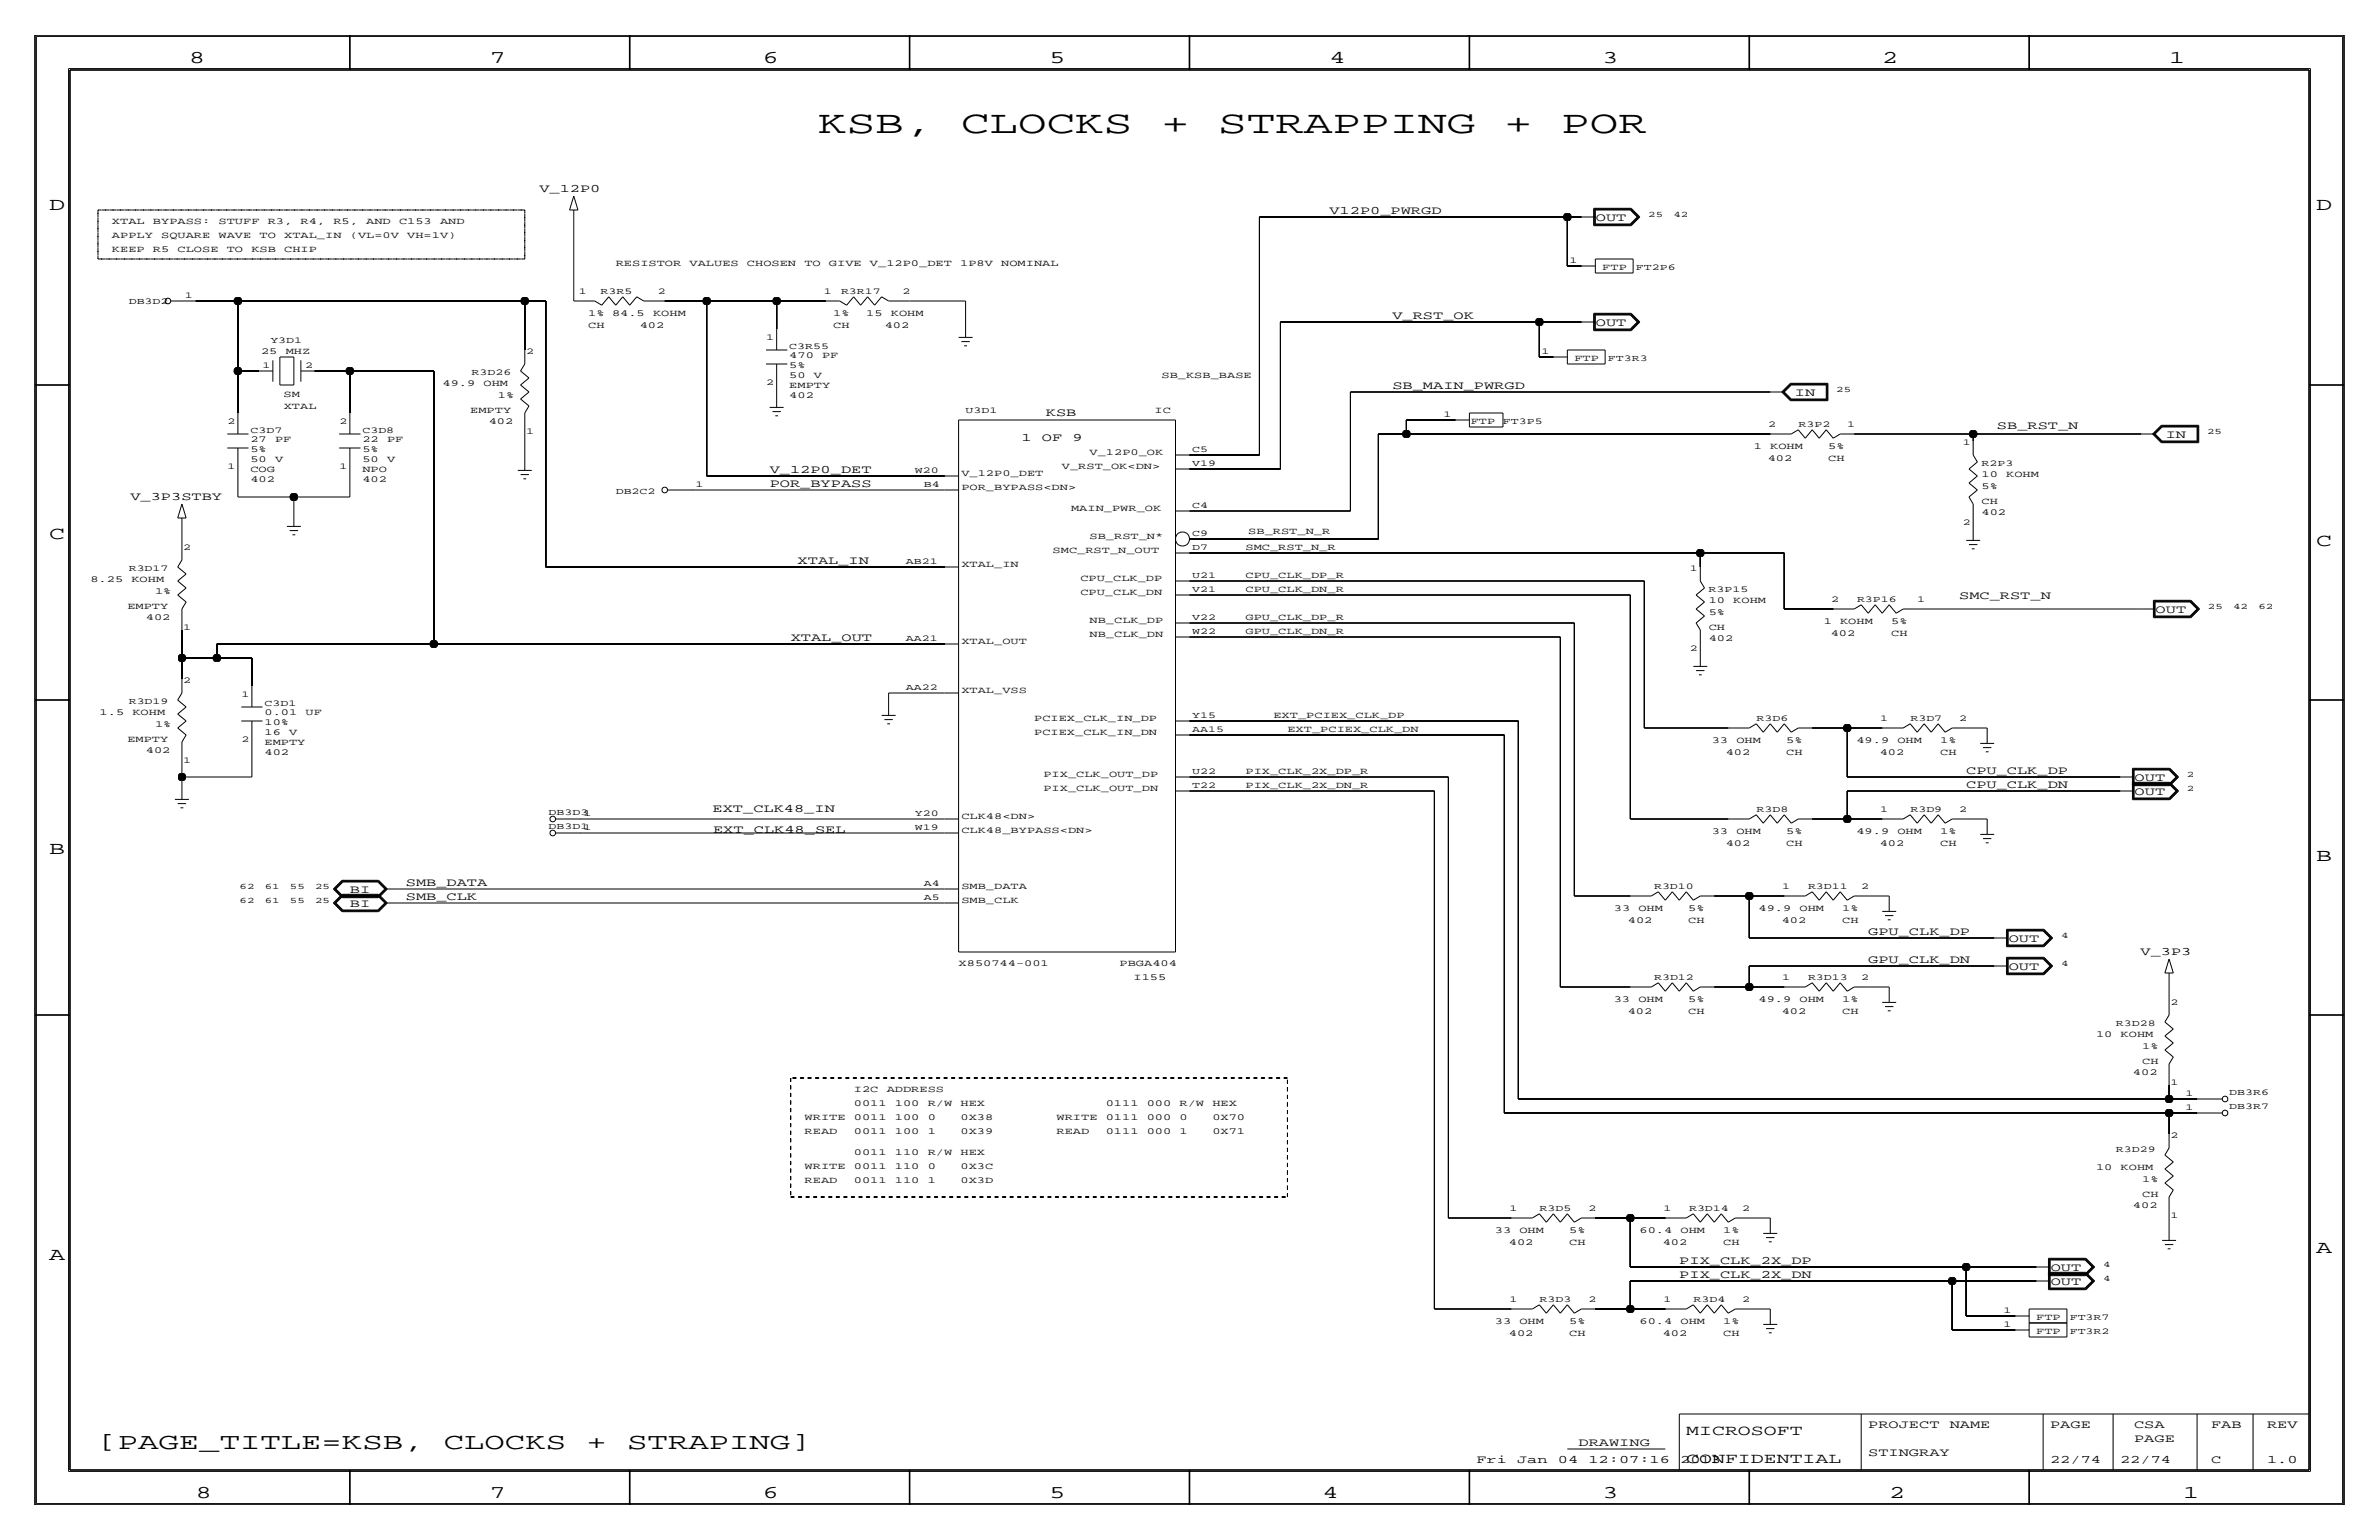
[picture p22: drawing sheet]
<svg xmlns="http://www.w3.org/2000/svg" width="432mm" height="279mm" viewBox="0 0 432 279" stroke-linecap="round" stroke-linejoin="round" font-family="sans-serif">
<defs><g id="words">
<g font-size="5.8">
<text x="148.5" y="24.1">KSB,</text>
<text x="174.4" y="24.1">CLOCKS</text>
<text x="210.7" y="24.1">+</text>
<text x="221.1" y="24.1">STRAPPING</text>
<text x="273" y="24.1">+</text>
<text x="283.4" y="24.1">POR</text>
</g>
<g font-size="4.2">
<text x="17.7" y="262.9">[PAGE_TITLE=KSB,</text>
<text x="80.6" y="262.9">CLOCKS</text>
<text x="106.5" y="262.9">+</text>
<text x="113.9" y="262.9">STRAPING]</text>
</g>
<g font-size="3.3">
<text x="34.3" y="11.4">8</text>
<text x="88.9" y="11.4">7</text>
<text x="138.5" y="11.4">6</text>
<text x="190.5" y="11.4">5</text>
<text x="241.3" y="11.4">4</text>
<text x="290.8" y="11.4">3</text>
<text x="341.6" y="11.4">2</text>
<text x="393.7" y="11.4">1</text>
<text x="8.9" y="38.1">D</text>
<text x="420.4" y="38.1">D</text>
<text x="8.9" y="97.8">C</text>
<text x="420.4" y="99.1">C</text>
<text x="8.9" y="154.9">B</text>
<text x="420.4" y="156.2">B</text>
<text x="420.4" y="227.3">A</text>
<text x="8.9" y="228.6">A</text>
<text x="35.6" y="271.8">8</text>
<text x="88.9" y="271.8">7</text>
<text x="138.4" y="271.8">6</text>
<text x="190.5" y="271.8">5</text>
<text x="240" y="271.8">4</text>
<text x="290.8" y="271.8">3</text>
<text x="342.9" y="271.8">2</text>
<text x="396.2" y="271.8">1</text>
</g>
<g font-size="2.6">
<text x="306.1" y="260.4">MICROSOFT</text>
<text x="306.1" y="265.4">CONFIDENTIAL</text>
</g>
<g font-size="2.1">
<text x="97.9" y="34.9">V_12P0</text>
<text x="241.3" y="38.9">V12P0_PWRGD</text>
<text x="289.7" y="40.1">OUT</text>
<text x="252.7" y="57.9">V_RST_OK</text>
<text x="289.7" y="59.2">OUT</text>
<text x="252.7" y="70.6">SB_MAIN_PWRGD</text>
<text x="325.8" y="71.9">IN</text>
<text x="189.8" y="75.4">KSB</text>
<text x="362.5" y="77.9">SB_RST_N</text>
<text x="185.4" y="80">1</text>
<text x="189.1" y="80">OF</text>
<text x="194.7" y="80">9</text>
<text x="393.1" y="79.5">IN</text>
<text x="139.7" y="88.4">POR_BYPASS</text>
<text x="139.7" y="85.8">V_12P0_DET</text>
<text x="23.7" y="90.8">V_3P3STBY</text>
<text x="144.8" y="102.4">XTAL_IN</text>
<text x="355.6" y="108.7">SMC_RST_N</text>
<text x="391.3" y="111.3">OUT</text>
<text x="143.5" y="116.3">XTAL_OUT</text>
<text x="356.9" y="140.5">CPU_CLK_DP</text>
<text x="356.9" y="143">CPU_CLK_DN</text>
<text x="387.5" y="141.7">OUT</text>
<text x="129.3" y="147.4">EXT_CLK48_IN</text>
<text x="387.5" y="144.3">OUT</text>
<text x="129.4" y="151.2">EXT_CLK48_SEL</text>
<text x="73.7" y="160.8">SMB_DATA</text>
<text x="63.5" y="162.1">BI</text>
<text x="63.5" y="164.6">BI</text>
<text x="73.7" y="163.3">SMB_CLK</text>
<text x="339.1" y="169.7">GPU_CLK_DP</text>
<text x="364.6" y="170.9">OUT</text>
<text x="388.5" y="173.3">V_3P3</text>
<text x="339.1" y="174.8">GPU_CLK_DN</text>
<text x="364.6" y="176">OUT</text>
<text x="304.8" y="229.4">PIX_CLK_2X_DP</text>
<text x="304.8" y="231.9">PIX_CLK_2X_DN</text>
<text x="372.2" y="230.6">OUT</text>
<text x="372.2" y="233.2">OUT</text>
<text x="286.5" y="262.4">DRAWING</text>
<text x="339.1" y="259.1">PROJECT</text>
<text x="353.9" y="259.1">NAME</text>
<text x="372.1" y="259.1">PAGE</text>
<text x="387.4" y="259.1">CSA</text>
<text x="387.4" y="261.6">PAGE</text>
<text x="401.3" y="259.1">FAB</text>
<text x="411.5" y="259.1">REV</text>
<text x="268" y="265.4">Fri</text>
<text x="275.4" y="265.4">Jan</text>
<text x="282.8" y="265.4">04</text>
<text x="288.3" y="265.4">12:07:16</text>
<text x="305" y="265.4">2013</text>
<text x="339.1" y="264.2">STINGRAY</text>
<text x="372.1" y="265.4">22/74</text>
<text x="384.8" y="265.4">22/74</text>
<text x="401.3" y="265.4">C</text>
<text x="411.5" y="265.4">1.0</text>
</g>
<g font-size="1.7">
<text x="20.3" y="40.6">XTAL</text>
<text x="27.8" y="40.6">BYPASS:</text>
<text x="39.7" y="40.6">STUFF</text>
<text x="48.6" y="40.6">R3,</text>
<text x="54.6" y="40.6">R4,</text>
<text x="60.5" y="40.6">R5,</text>
<text x="66.5" y="40.6">AND</text>
<text x="72.4" y="40.6">C153</text>
<text x="79.9" y="40.6">AND</text>
<text x="20.3" y="43.2">APPLY</text>
<text x="20.3" y="45.7">KEEP</text>
<text x="27.8" y="45.7">R5</text>
<text x="29.3" y="43.2">SQUARE</text>
<text x="32.2" y="45.7">CLOSE</text>
<text x="39.7" y="43.2">WAVE</text>
<text x="41.2" y="45.7">TO</text>
<text x="45.6" y="45.7">KSB</text>
<text x="47.1" y="43.2">TO</text>
<text x="51.6" y="43.2">XTAL_IN</text>
<text x="51.6" y="45.7">CHIP</text>
<text x="63.5" y="43.2">(VL=0V</text>
<text x="73.9" y="43.2">VH=1V)</text>
<text x="111.8" y="48.3">RESISTOR</text>
<text x="125.2" y="48.3">VALUES</text>
<text x="135.6" y="48.3">CHOSEN</text>
<text x="146" y="48.3">TO</text>
<text x="150.5" y="48.3">GIVE</text>
<text x="157.9" y="48.3">V_12P0_DET</text>
<text x="174.3" y="48.3">1P8V</text>
<text x="181.7" y="48.3">NOMINAL</text>
<text x="290.8" y="49">FTP</text>
<text x="106.8" y="59.4">CH</text>
<text x="106.8" y="57.4">1%</text>
<text x="111.1" y="57.4">84.5</text>
<text x="116.1" y="59.4">402</text>
<text x="118.5" y="57.4">KOHM</text>
<text x="151.2" y="59.4">CH</text>
<text x="151.2" y="57.4">1%</text>
<text x="157.2" y="57.4">15</text>
<text x="160.6" y="59.4">402</text>
<text x="161.7" y="57.4">KOHM</text>
<text x="47.4" y="64.2">25</text>
<text x="51.9" y="64.2">MHZ</text>
<text x="143.3" y="65">470</text>
<text x="149.2" y="65">PF</text>
<text x="285.8" y="65.5">FTP</text>
<text x="51.5" y="72">SM</text>
<text x="80.3" y="70.1">49.9</text>
<text x="87.8" y="70.1">OHM</text>
<text x="143.3" y="68.6">50</text>
<text x="143.3" y="66.8">5%</text>
<text x="143.3" y="70.4">EMPTY</text>
<text x="147.7" y="68.6">V</text>
<text x="210.8" y="68.6">SB_KSB_BASE</text>
<text x="51.5" y="74.1">XTAL</text>
<text x="85.3" y="74.9">EMPTY</text>
<text x="88.7" y="77">402</text>
<text x="90.4" y="72.1">1%</text>
<text x="143.3" y="72.1">402</text>
<text x="209.6" y="74.9">IC</text>
<text x="267" y="77">FTP</text>
<text x="45.5" y="83.8">50</text>
<text x="45.5" y="82">5%</text>
<text x="45.5" y="80.3">27</text>
<text x="49.9" y="83.8">V</text>
<text x="49.9" y="80.3">PF</text>
<text x="65.8" y="83.8">50</text>
<text x="65.8" y="82">5%</text>
<text x="65.8" y="80.3">22</text>
<text x="70.2" y="83.8">V</text>
<text x="70.2" y="80.3">PF</text>
<text x="197.8" y="82.6">V_12P0_OK</text>
<text x="318.3" y="81.5">1</text>
<text x="320.9" y="83.6">402</text>
<text x="321.3" y="81.5">KOHM</text>
<text x="331.8" y="83.6">CH</text>
<text x="331.8" y="81.5">5%</text>
<text x="45.5" y="85.6">COG</text>
<text x="45.5" y="87.4">402</text>
<text x="65.8" y="85.6">NPO</text>
<text x="65.8" y="87.4">402</text>
<text x="174.5" y="88.9">POR_BYPASS&lt;DN&gt;</text>
<text x="174.5" y="86.4">V_12P0_DET</text>
<text x="192.7" y="85.1">V_RST_OK&lt;DN&gt;</text>
<text x="359.7" y="86.6">10</text>
<text x="359.7" y="88.6">5%</text>
<text x="364.1" y="86.6">KOHM</text>
<text x="194.4" y="92.7">MAIN_PWR_OK</text>
<text x="359.7" y="93.5">402</text>
<text x="359.7" y="91.4">CH</text>
<text x="191.1" y="100.3">SMC_RST_N_OUT</text>
<text x="197.8" y="97.8">SB_RST_N*</text>
<text x="226.1" y="99.8">SMC_RST_N_R</text>
<text x="226.6" y="96.9">SB_RST_N_R</text>
<text x="16.4" y="105.7">8.25</text>
<text x="23.9" y="105.7">KOHM</text>
<text x="28.1" y="107.7">1%</text>
<text x="174.5" y="102.9">XTAL_IN</text>
<text x="196.1" y="105.4">CPU_CLK_DP</text>
<text x="196.1" y="108">CPU_CLK_DN</text>
<text x="226.1" y="104.9">CPU_CLK_DP_R</text>
<text x="226.1" y="107.4">CPU_CLK_DN_R</text>
<text x="23.1" y="110.5">EMPTY</text>
<text x="26.5" y="112.5">402</text>
<text x="197.8" y="113">NB_CLK_DP</text>
<text x="226.1" y="112.5">GPU_CLK_DP_R</text>
<text x="310.1" y="109.5">10</text>
<text x="310.1" y="111.5">5%</text>
<text x="314.6" y="109.5">KOHM</text>
<text x="331" y="113.3">1</text>
<text x="334" y="113.3">KOHM</text>
<text x="343.3" y="113.3">5%</text>
<text x="174.5" y="116.8">XTAL_OUT</text>
<text x="197.8" y="115.6">NB_CLK_DN</text>
<text x="226.1" y="115.1">GPU_CLK_DN_R</text>
<text x="310.1" y="114.3">CH</text>
<text x="310.1" y="116.3">402</text>
<text x="332.3" y="115.3">402</text>
<text x="343.3" y="115.3">CH</text>
<text x="174.5" y="125.7">XTAL_VSS</text>
<text x="18.1" y="129.8">1.5</text>
<text x="24" y="129.8">KOHM</text>
<text x="28.1" y="131.8">1%</text>
<text x="48" y="131.6">10%</text>
<text x="48" y="129.8">0.01</text>
<text x="55.4" y="129.8">UF</text>
<text x="187.7" y="130.8">PCIEX_CLK_IN_DP</text>
<text x="231.1" y="130.3">EXT_PCIEX_CLK_DP</text>
<text x="23.1" y="134.6">EMPTY</text>
<text x="26.5" y="136.7">402</text>
<text x="48" y="136.9">402</text>
<text x="48" y="135.1">EMPTY</text>
<text x="48" y="133.3">16</text>
<text x="52.5" y="133.3">V</text>
<text x="187.7" y="133.4">PCIEX_CLK_IN_DN</text>
<text x="233.7" y="132.8">EXT_PCIEX_CLK_DN</text>
<text x="310.7" y="134.9">33</text>
<text x="313.2" y="136.9">402</text>
<text x="315.2" y="134.9">OHM</text>
<text x="324.2" y="134.9">5%</text>
<text x="324.2" y="136.9">CH</text>
<text x="337" y="134.9">49.9</text>
<text x="341.2" y="136.9">402</text>
<text x="344.4" y="134.9">OHM</text>
<text x="352.1" y="134.9">1%</text>
<text x="352.1" y="136.9">CH</text>
<text x="189.4" y="143.5">PIX_CLK_OUT_DN</text>
<text x="189.4" y="141">PIX_CLK_OUT_DP</text>
<text x="226.1" y="143">PIX_CLK_2X_DN_R</text>
<text x="226.1" y="140.5">PIX_CLK_2X_DP_R</text>
<text x="174.5" y="148.6">CLK48&lt;DN&gt;</text>
<text x="174.5" y="151.1">CLK48_BYPASS&lt;DN&gt;</text>
<text x="310.7" y="151.4">33</text>
<text x="313.2" y="153.4">402</text>
<text x="315.2" y="151.4">OHM</text>
<text x="324.2" y="153.4">CH</text>
<text x="324.2" y="151.4">5%</text>
<text x="337" y="151.4">49.9</text>
<text x="341.2" y="153.4">402</text>
<text x="344.4" y="151.4">OHM</text>
<text x="352.1" y="153.4">CH</text>
<text x="352.1" y="151.4">1%</text>
<text x="174.5" y="161.3">SMB_DATA</text>
<text x="174.5" y="163.8">SMB_CLK</text>
<text x="292.9" y="165.4">33</text>
<text x="295.5" y="167.4">402</text>
<text x="297.4" y="165.4">OHM</text>
<text x="306.4" y="165.4">5%</text>
<text x="306.4" y="167.4">CH</text>
<text x="319.2" y="165.4">49.9</text>
<text x="323.4" y="167.4">402</text>
<text x="326.6" y="165.4">OHM</text>
<text x="334.4" y="165.4">1%</text>
<text x="334.4" y="167.4">CH</text>
<text x="174" y="175.3">X850744-001</text>
<text x="203.2" y="175.3">PBGA404</text>
<text x="205.7" y="177.8">I155</text>
<text x="292.9" y="181.9">33</text>
<text x="295.4" y="183.9">402</text>
<text x="297.4" y="181.9">OHM</text>
<text x="306.4" y="181.9">5%</text>
<text x="306.4" y="183.9">CH</text>
<text x="319.2" y="181.9">49.9</text>
<text x="323.4" y="183.9">402</text>
<text x="326.6" y="181.9">OHM</text>
<text x="334.4" y="181.9">1%</text>
<text x="334.4" y="183.9">CH</text>
<text x="380.4" y="188.2">10</text>
<text x="384.9" y="188.2">KOHM</text>
<text x="388.8" y="190.2">1%</text>
<text x="387.1" y="195.1">402</text>
<text x="388.8" y="193">CH</text>
<text x="146" y="203.2">WRITE</text>
<text x="155" y="203.2">0011</text>
<text x="155" y="200.7">0011</text>
<text x="155" y="198.1">I2C</text>
<text x="160.9" y="198.1">ADDRESS</text>
<text x="162.4" y="203.2">100</text>
<text x="162.4" y="200.7">100</text>
<text x="168.4" y="203.2">0</text>
<text x="168.4" y="200.7">R/W</text>
<text x="174.3" y="203.2">0X38</text>
<text x="174.3" y="200.7">HEX</text>
<text x="191.8" y="203.2">WRITE</text>
<text x="200.7" y="203.2">0111</text>
<text x="200.7" y="200.7">0111</text>
<text x="208.1" y="203.2">000</text>
<text x="208.1" y="200.7">000</text>
<text x="214.1" y="203.2">0</text>
<text x="214.1" y="200.7">R/W</text>
<text x="220.1" y="203.2">0X70</text>
<text x="220.1" y="200.7">HEX</text>
<text x="146" y="205.7">READ</text>
<text x="155" y="209.6">0011</text>
<text x="155" y="205.7">0011</text>
<text x="162.4" y="209.6">110</text>
<text x="162.4" y="205.7">100</text>
<text x="168.4" y="209.6">R/W</text>
<text x="168.4" y="205.7">1</text>
<text x="174.3" y="209.6">HEX</text>
<text x="174.3" y="205.7">0X39</text>
<text x="191.8" y="205.7">READ</text>
<text x="200.7" y="205.7">0111</text>
<text x="208.1" y="205.7">000</text>
<text x="214.1" y="205.7">1</text>
<text x="220.1" y="205.7">0X71</text>
<text x="146" y="214.6">READ</text>
<text x="146" y="212.1">WRITE</text>
<text x="155" y="214.6">0011</text>
<text x="155" y="212.1">0011</text>
<text x="162.4" y="214.6">110</text>
<text x="162.4" y="212.1">110</text>
<text x="168.4" y="214.6">1</text>
<text x="168.4" y="212.1">0</text>
<text x="174.3" y="214.6">0X3D</text>
<text x="174.3" y="212.1">0X3C</text>
<text x="380.4" y="212.3">10</text>
<text x="384.9" y="212.3">KOHM</text>
<text x="388.8" y="214.4">1%</text>
<text x="387.1" y="219.2">402</text>
<text x="388.8" y="217.2">CH</text>
<text x="271.3" y="223.8">33</text>
<text x="273.9" y="225.8">402</text>
<text x="275.8" y="223.8">OHM</text>
<text x="284.8" y="223.8">5%</text>
<text x="284.8" y="225.8">CH</text>
<text x="297.6" y="223.8">60.4</text>
<text x="301.8" y="225.8">402</text>
<text x="305" y="223.8">OHM</text>
<text x="312.8" y="223.8">1%</text>
<text x="312.8" y="225.8">CH</text>
<text x="369.6" y="239.5">FTP</text>
<text x="271.3" y="240.3">33</text>
<text x="273.9" y="242.3">402</text>
<text x="275.8" y="240.3">OHM</text>
<text x="284.8" y="242.3">CH</text>
<text x="284.8" y="240.3">5%</text>
<text x="297.6" y="240.3">60.4</text>
<text x="301.8" y="242.3">402</text>
<text x="305" y="240.3">OHM</text>
<text x="312.8" y="240.3">1%</text>
<text x="312.8" y="242.3">CH</text>
<text x="369.6" y="242.1">FTP</text>
</g>
<g font-size="1.6">
<text x="284.9" y="47.8">1</text>
<text x="105.1" y="53.3">1</text>
<text x="109" y="53.3">R3R5</text>
<text x="119.4" y="53.3">2</text>
<text x="149.5" y="53.3">1</text>
<text x="152.7" y="53.3">R3R17</text>
<text x="163.8" y="53.3">2</text>
<text x="296.9" y="49">FT2P6</text>
<text x="23.4" y="55.1">DB3D2</text>
<text x="33.5" y="54.1">1</text>
<text x="49.1" y="62.3">Y3D1</text>
<text x="95.5" y="64.3">2</text>
<text x="139.1" y="61.7">1</text>
<text x="143.3" y="63.2">C3R55</text>
<text x="279.8" y="64.3">1</text>
<text x="291.8" y="65.5">FT3R3</text>
<text x="47.7" y="66.8">1</text>
<text x="55.4" y="66.8">2</text>
<text x="85.6" y="68.1">R3D26</text>
<text x="139.1" y="69.8">2</text>
<text x="41.3" y="77">2</text>
<text x="61.6" y="77">2</text>
<text x="175.3" y="74.9">U3D1</text>
<text x="262" y="75.7">1</text>
<text x="272.8" y="77">FT3P5</text>
<text x="321" y="77.5">2</text>
<text x="326.4" y="77.5">R3P2</text>
<text x="335.3" y="77.5">1</text>
<text x="45.5" y="78.5">C3D7</text>
<text x="65.8" y="78.5">C3D8</text>
<text x="95.5" y="78.7">1</text>
<text x="216.4" y="82">C5</text>
<text x="356.3" y="80.8">1</text>
<text x="41.3" y="85.1">1</text>
<text x="61.6" y="85.1">1</text>
<text x="111.8" y="89.7">DB2C2</text>
<text x="126.2" y="88.4">1</text>
<text x="166.1" y="85.8">W20</text>
<text x="167.7" y="88.4">B4</text>
<text x="216.4" y="84.6">V19</text>
<text x="359.7" y="84.6">R2P3</text>
<text x="216.4" y="92.2">C4</text>
<text x="356.3" y="95.3">2</text>
<text x="33.3" y="99.8">2</text>
<text x="216.4" y="99.8">D7</text>
<text x="216.4" y="97.3">C9</text>
<text x="23.4" y="103.6">R3D17</text>
<text x="164.4" y="102.4">AB21</text>
<text x="216.4" y="104.9">U21</text>
<text x="216.4" y="107.4">V21</text>
<text x="306.7" y="103.6">1</text>
<text x="310.1" y="107.4">R3P15</text>
<text x="216.4" y="112.5">V22</text>
<text x="332.4" y="109.2">2</text>
<text x="337.1" y="109.2">R3P16</text>
<text x="348" y="109.2">1</text>
<text x="33.3" y="114.3">1</text>
<text x="164.4" y="116.3">AA21</text>
<text x="216.4" y="115.1">W22</text>
<text x="306.7" y="118.1">2</text>
<text x="33.3" y="124">2</text>
<text x="164.4" y="125.2">AA22</text>
<text x="23.4" y="127.8">R3D19</text>
<text x="43.8" y="126.5">1</text>
<text x="48" y="128">C3D1</text>
<text x="216.4" y="130.3">Y15</text>
<text x="318.8" y="130.8">R3D6</text>
<text x="341.3" y="130.8">1</text>
<text x="346.8" y="130.8">R3D7</text>
<text x="355.6" y="130.8">2</text>
<text x="43.8" y="134.6">2</text>
<text x="216.4" y="132.8">AA15</text>
<text x="33.3" y="138.4">1</text>
<text x="216.4" y="140.5">U22</text>
<text x="216.4" y="143">T22</text>
<text x="99.6" y="147.8">DB3D3</text>
<text x="105.9" y="148.1">1</text>
<text x="166.1" y="148.1">Y20</text>
<text x="318.8" y="147.3">R3D8</text>
<text x="341.3" y="147.3">1</text>
<text x="346.8" y="147.3">R3D9</text>
<text x="355.6" y="147.3">2</text>
<text x="99.6" y="150.4">DB3D1</text>
<text x="105.9" y="150.6">1</text>
<text x="166.1" y="150.6">W19</text>
<text x="167.7" y="160.8">A4</text>
<text x="300.2" y="161.3">R3D10</text>
<text x="323.5" y="161.3">1</text>
<text x="328.2" y="161.3">R3D11</text>
<text x="337.8" y="161.3">2</text>
<text x="167.7" y="163.3">A5</text>
<text x="300.2" y="177.8">R3D12</text>
<text x="323.5" y="177.8">1</text>
<text x="328.2" y="177.8">R3D13</text>
<text x="337.8" y="177.8">2</text>
<text x="394" y="182.4">2</text>
<text x="384" y="186.2">R3D28</text>
<text x="394" y="196.8">1</text>
<text x="396.6" y="201.4">1</text>
<text x="396.6" y="198.9">1</text>
<text x="404.6" y="201.2">DB3R7</text>
<text x="404.6" y="198.6">DB3R6</text>
<text x="384" y="209">R3D29</text>
<text x="394" y="206.5">2</text>
<text x="274" y="219.7">1</text>
<text x="279.4" y="219.7">R3D5</text>
<text x="288.3" y="219.7">2</text>
<text x="301.9" y="219.7">1</text>
<text x="306.6" y="219.7">R3D14</text>
<text x="316.2" y="219.7">2</text>
<text x="394" y="221">1</text>
<text x="274" y="236.2">1</text>
<text x="279.4" y="236.2">R3D3</text>
<text x="288.3" y="236.2">2</text>
<text x="301.9" y="236.2">1</text>
<text x="307.4" y="236.2">R3D4</text>
<text x="316.2" y="236.2">2</text>
<text x="363.6" y="238.3">1</text>
<text x="375.7" y="239.5">FT3R7</text>
<text x="363.6" y="240.8">1</text>
<text x="375.7" y="242.1">FT3R2</text>
</g>
<g font-size="1.5">
<text x="299.2" y="39.4">25</text>
<text x="303.7" y="39.4">42</text>
<text x="333.3" y="71.1">25</text>
<text x="400.6" y="78.7">25</text>
<text x="400.8" y="110.5">25</text>
<text x="405.3" y="110.5">42</text>
<text x="409.9" y="110.5">62</text>
<text x="397" y="141">2</text>
<text x="397" y="143.5">2</text>
<text x="43.5" y="161.3">62</text>
<text x="48.1" y="161.3">61</text>
<text x="52.6" y="161.3">55</text>
<text x="57.2" y="161.3">25</text>
<text x="43.5" y="163.8">62</text>
<text x="48.1" y="163.8">61</text>
<text x="52.6" y="163.8">55</text>
<text x="57.2" y="163.8">25</text>
<text x="374.1" y="170.2">4</text>
<text x="374.1" y="175.3">4</text>
<text x="381.7" y="229.9">4</text>
<text x="381.7" y="232.4">4</text>
</g>
</g></defs>
<!-- layer: Nets -->
<g fill="none" stroke="#000" stroke-width=".18">
<path d="M104.1 39.4v15.2zM228.6 39.4v43.1zM228.6 39.4h55.9zM284.5 39.4h2.5zM284.5 39.4v8.9zM35.6 54.6h7.6zM43.2 54.6h52zM43.2 54.6v12.7zM95.2 54.6v8.9zM95.2 54.6h3.9zM99.1 54.6v48.3zM104.1 54.6h1.3z"/>
<path d="M120.6 54.6h7.7zM128.3 54.6v31.8zM128.3 54.6h12.7zM141 54.6v5.1zM141 54.6h8.9zM165.1 54.6h10.2zM175.3 54.6v5.1zM232.4 58.4v26.7zM232.4 58.4h47zM279.4 58.4h7.6zM279.4 58.4v6.4zM284.5 48.3h2.5z"/>
<path d="M43.2 67.3v7.6zM43.2 67.3h3.8zM57.1 67.3h6.4zM63.5 67.3v7.6zM63.5 67.3h15.2zM78.7 67.3v49.5zM95.2 78.7v5.1zM141 69.9v2.5zM245.1 71.1v21.6zM245.1 71.1h76.2zM250.2 78.7h5.1zM250.2 78.7v19.1z"/>
<path d="M255.3 76.2v2.5zM255.3 76.2h8.9zM255.3 78.7h66zM279.4 64.8h2.5zM336.6 78.7h21.5zM358.1 78.7h30.5zM358.1 78.7v1.3zM33 95.2v3.9zM43.2 85.1v5.1zM43.2 90.2h10.1zM53.3 90.2v3.8zM53.3 90.2h10.2z"/>
<path d="M63.5 85.1v5.1zM125.7 88.9h45.7zM128.3 86.4h43.2zM215.9 97.8h34.3zM215.9 92.7h29.2zM215.9 85.1h16.5zM215.9 82.5h12.7zM358.1 95.2v1.3zM33 119.4v3.8zM33 114.3v5.1zM33 119.4h6.4zM39.4 119.4h6.3z"/>
<path d="M39.4 116.8v2.6zM39.4 116.8h39.3zM45.7 119.4v5.1zM78.7 116.8h92.7zM99.1 102.9h72.4zM215.9 115.6h67.3zM215.9 100.3h92.7zM215.9 105.4h82.5zM215.9 107.9h80zM215.9 113h69.9zM283.2 115.6v63.5zM285.8 113v49.6z"/>
<path d="M295.9 107.9v40.7zM298.4 105.4v26.7zM308.6 100.3v2.6zM308.6 100.3h15.2zM308.6 118.1v1.3zM323.8 110.5h8.9zM323.8 100.3v10.2zM348 110.5h40.6zM33 138.4v2.6zM45.7 134.6v6.4zM161.3 125.7v2.6zM161.3 125.7h10.1z"/>
<path d="M215.9 133.3h57.1zM215.9 130.8h59.7zM273 133.3v68.6zM275.6 130.8v68.6zM298.4 132.1h15.3zM328.9 132.1h6.4zM335.3 132.1h6.3zM335.3 132.1v8.9zM356.9 132.1h3.8zM360.7 132.1v1.2zM33 141v2.5zM33 141h12.7z"/>
<path d="M105.4 148.6h66.1zM105.4 151.1h66.1zM215.9 143.5h44.4zM215.9 141h47zM260.3 143.5v94zM262.9 141v80zM295.9 148.6h17.8zM328.9 148.6h6.4zM335.3 141h49.5zM335.3 148.6h6.3zM335.3 143.5v5.1zM335.3 143.5h49.5z"/>
<path d="M356.9 148.6h3.8zM360.7 148.6v1.3zM72.4 163.8h99zM72.4 161.3h99zM283.2 179.1h12.7zM285.8 162.6h10.1zM311.1 179.1h6.4zM311.1 162.6h6.4zM317.5 179.1h6.3zM317.5 175.3v3.8zM317.5 170.2h44.4zM317.5 162.6v7.6z"/>
<path d="M317.5 162.6h6.3zM317.5 175.3h44.4zM339.1 179.1h3.8zM339.1 162.6h3.8zM342.9 179.1v1.2zM342.9 162.6v1.2zM393.7 177.8v3.8zM275.6 199.4h118.1zM393.7 196.8v2.6zM393.7 199.4h5.1zM273 201.9h120.7zM393.7 201.9v3.8z"/>
<path d="M393.7 201.9h5.1zM260.3 237.5h14zM262.9 221h11.4zM289.6 221h6.3zM289.6 237.5h6.3zM295.9 229.9h61zM295.9 221h6.4zM295.9 221v8.9zM295.9 237.5h6.4zM295.9 232.4v5.1zM295.9 232.4h58.4zM317.5 237.5h3.8z"/>
<path d="M317.5 221h3.8zM321.3 237.5v1.3zM321.3 221v1.2zM354.3 232.4h15.3zM354.3 232.4v8.9zM356.9 229.9v8.9zM356.9 229.9h12.7zM356.9 238.8h8.9zM393.7 221v2.5zM354.3 241.3h11.5z"/>
</g>
<path d="M17.8 38.1v8.9zM17.8 38.1h77.4zM95.2 38.1v8.9zM17.8 47h77.4zM143.5 195.6v21.6zM143.5 195.6h90.2zM233.7 195.6v21.6zM143.5 217.2h90.2z" fill="none" stroke="#000" stroke-width=".18" stroke-dasharray=".7 .7" stroke-linecap="butt"/>
<g fill="#000" stroke="#000" stroke-width=".18">
<circle cx="284.5" cy="39.4" r=".72"/>
<circle cx="43.2" cy="54.6" r=".72"/>
<circle cx="95.2" cy="54.6" r=".72"/>
<circle cx="128.3" cy="54.6" r=".72"/>
<circle cx="141" cy="54.6" r=".72"/>
<circle cx="279.4" cy="58.4" r=".72"/>
<circle cx="43.2" cy="67.3" r=".72"/>
<circle cx="63.5" cy="67.3" r=".72"/>
<circle cx="255.3" cy="78.7" r=".72"/>
<circle cx="358.1" cy="78.7" r=".72"/>
<circle cx="53.3" cy="90.2" r=".72"/>
<circle cx="33" cy="119.4" r=".72"/>
<circle cx="39.4" cy="119.4" r=".72"/>
<circle cx="78.7" cy="116.8" r=".72"/>
<circle cx="308.6" cy="100.3" r=".72"/>
<circle cx="335.3" cy="132.1" r=".72"/>
<circle cx="33" cy="141" r=".72"/>
<circle cx="335.3" cy="148.6" r=".72"/>
<circle cx="317.5" cy="179.1" r=".72"/>
<circle cx="317.5" cy="162.6" r=".72"/>
<circle cx="393.7" cy="199.4" r=".72"/>
<circle cx="393.7" cy="201.9" r=".72"/>
<circle cx="295.9" cy="221" r=".72"/>
<circle cx="295.9" cy="237.5" r=".72"/>
<circle cx="354.3" cy="232.4" r=".72"/>
<circle cx="356.9" cy="229.9" r=".72"/>
</g>
<!-- layer: Components -->
<g fill="none" stroke="#000" stroke-width=".18">
<path d="M103.4 38.1h1.5zM104.1 38.1v1.3zM104.1 35.6l.8 2.5zM104.1 35.6l-.7 2.5zM287 39.4h2.6zM289.3 37.8v3.1zM289.3 37.8h6.8zM289.4 37.9v2.9zM289.4 37.9h6.6zM289.5 38v2.7zM289.5 38h6.5zM289.6 38.1h6.3z"/>
<path d="M289.6 38.1v2.5zM295.9 38.1l1.3 1.3zM296 38l1.3 1.4zM296 37.9l1.5 1.5zM296.1 37.8l1.5 1.6zM31 54.6h4.6zM105.4 54.6h2.5zM107.9 54.6l1.3 .8zM110.5 53.8l-1.3 1.6zM110.5 53.8l1.3 1.6zM113 53.8l-1.2 1.6zM113 53.8l1.3 1.6z"/>
<path d="M115.6 53.8l1.2 .8zM115.6 53.8l-1.3 1.6zM116.8 54.6h3.8zM141 59.7v3.8zM149.9 54.6h2.5zM152.4 54.6l1.3 .8zM154.9 53.8l-1.2 1.6zM154.9 53.8l1.3 1.6zM157.5 53.8l-1.3 1.6zM157.5 53.8l1.2 1.6zM160 53.8l1.3 .8zM160 53.8l-1.2 1.6z"/>
<path d="M161.3 54.6h3.8zM175.3 59.7v1.5zM287 48.3h2.6zM287 58.4h2.6zM289.3 40.9h6.8zM289.3 56.8v3.2zM289.3 60h6.8zM289.3 56.8h6.8zM289.4 40.8h6.6zM289.4 56.9v3zM289.4 59.9h6.6zM289.4 56.9h6.6z"/>
<path d="M289.5 40.7h6.5zM289.5 57v2.8zM289.5 59.8h6.5zM289.5 57h6.5zM289.6 57.2h6.3zM289.6 49.5h6.8zM289.6 47v2.5zM289.6 47h6.8zM289.6 40.6h6.3zM289.6 57.2v2.5zM289.6 59.7h6.3zM295.9 40.6l1.3-1.2z"/>
<path d="M295.9 59.7l1.3-1.3zM295.9 57.1l1.3 1.3zM296 40.7l1.3-1.3zM296 59.8l1.3-1.4zM296 57l1.3 1.4zM296 40.8l1.5-1.4zM296 59.9l1.5-1.5zM296 56.9l1.5 1.5zM296.1 56.8l1.5 1.6zM296.1 40.9l1.5-1.5zM296.1 60l1.5-1.6zM296.4 47v2.5z"/>
<path d="M41.2 78.7h3.9zM43.2 74.9v3.8zM47 67.3h2.5zM49.5 65.4v3.8zM50.8 64.8h2.5zM50.8 69.8h2.5zM50.8 64.8v5zM53.3 64.8v5zM54.6 67.3h2.6zM54.6 65.4v3.8zM61.6 78.7h3.8zM63.5 74.9v3.8z"/>
<path d="M94.5 67.3l1.5 1.3zM94.5 69.8l1.5-1.2zM94.5 72.4l1.5-1.3zM94.5 69.8l1.5 1.3zM94.5 72.4l1.5 1.3zM95.2 74.9v3.8zM95.2 63.5v2.5zM95.2 66l-.7 1.3zM96 73.7l-.8 1.2zM139 63.5h3.9zM139 66h3.9zM139.7 73.9h2.5z"/>
<path d="M140.2 74.7h1.5zM140.7 75.4h.5zM141 66v3.8zM141 72.4v1.5zM174 76.2v96.5zM174 61.2h2.5zM174 76.2h39.4zM174.5 62h1.5zM175 62.7h.5zM213.4 76.2v96.5zM264.2 76.2h2.5zM266.7 74.9v2.6z"/>
<path d="M266.7 77.5h6.1zM266.7 74.9h6.1zM272.8 74.9v2.6zM281.9 64.8h2.6zM284.5 66h6.8zM284.5 63.5v2.5zM284.5 63.5h6.8zM291.3 63.5v2.5zM321.3 78.7h3.8zM321.3 71.1h2.5zM323.4 71.1l1.6-1.6zM323.4 71.1l1.6 1.6z"/>
<path d="M323.5 71.1l1.5-1.5zM323.5 71.1l1.5 1.5zM323.7 71.1l1.4-1.4zM323.7 71.1l1.4 1.4zM323.8 71.1l1.3 1.3zM325 72.7h6.8zM325 69.5h6.8zM325 69.6h6.7zM325 72.6h6.7zM325.1 69.7h6.5zM325.1 72.5h6.5zM325.1 72.4h6.4z"/>
<path d="M325.1 78.7l1.3-.7zM325.1 69.8h6.4zM325.1 69.8l-1.3 1.3zM326.4 78l1.3 1.5zM328.9 78l-1.2 1.5zM328.9 78l1.3 1.5zM331.5 69.8v2.6zM331.5 78l-1.3 1.5zM331.5 78l1.2 1.5zM331.6 69.7v2.8zM331.7 69.6v3zM331.8 69.5v3.2z"/>
<path d="M332.7 79.5l1.3-.8zM334 78.7h2.5zM388.6 78.7h2.6zM390.7 78.7l1.6 1.6zM390.7 78.7l1.6-1.5zM390.9 78.7l1.4 1.5zM390.9 78.7l1.4-1.4zM391 78.7l1.4 1.4zM391 78.7l1.4-1.3zM391.2 78.7l1.2 1.3zM391.2 78.7l1.2-1.2zM392.3 77.2h6.8z"/>
<path d="M392.3 77.3h6.7zM392.4 77.4h6.5zM392.4 77.5h6.4zM398.8 77.5v2.5zM398.9 77.4v2.7zM399 77.3v2.9zM399.1 77.2v3.1zM32.3 94h1.5zM33 91.4l-.7 2.6zM33 99.1v2.5zM33 94v1.3zM33 91.4l.8 2.6z"/>
<path d="M41.2 81.3h3.9zM43.2 81.3v3.8zM52.1 95.5h2.5zM52.6 96.3h1.5zM53.1 97h.5zM53.3 94v1.5zM61.6 81.3h3.8zM63.5 81.3v3.8zM94 85.3h2.5zM94.5 86.1h1.5zM95 86.9h.5zM95.2 83.8v1.5z"/>
<path d="M121.2 88.9h4.6zM171.4 86.4h2.6zM171.4 88.9h2.6zM213.4 82.5h2.5zM213.4 85.1h2.5zM213.4 92.7h2.5zM356.9 98h2.5zM357.4 98.8h1.5zM357.4 90.2l1.5-1.3zM357.4 87.6l1.5-1.2zM357.4 87.6l1.5 1.3zM357.4 85.1l1.5 1.3z"/>
<path d="M357.4 85.1l1.5-1.3zM357.4 90.2l.7 1.2zM357.9 99.6h.5zM358.1 96.5v1.5zM358.1 80v2.5zM358.1 91.4v3.8zM358.1 82.5l.8 1.3zM392.3 80.3h6.8zM392.3 80.2h6.7zM392.4 80.1h6.5zM392.4 80h6.4zM32.3 105.4l1.5 1.3z"/>
<path d="M32.3 108l1.5 1.2zM32.3 102.9l1.5 1.2zM32.3 105.4l1.5-1.3zM32.3 107.9l1.5-1.2zM33 110.5v3.8zM33 101.6l-.7 1.3zM33.8 109.2l-.8 1.3zM171.4 116.8h2.6zM171.4 102.9h2.6zM213.4 115.6h2.5zM213.4 113h2.5zM213.4 107.9h2.5z"/>
<path d="M213.4 105.4h2.5zM213.4 100.3h2.5zM307.8 113l.8 1.3zM307.8 113l1.6-1.2zM307.8 110.5l1.6-1.3zM307.8 110.5l1.6 1.3zM307.8 108l1.6 1.2zM307.8 107.9l1.6-1.2zM308.6 119.4v1.5zM308.6 102.9v2.5zM308.6 114.3v3.8zM308.6 105.4l.8 1.3z"/>
<path d="M332.7 110.5h3.9zM336.5 110.5l1.3-.8zM337.8 109.7l1.3 1.6zM340.4 109.7l1.2 1.6zM340.4 109.7l-1.3 1.6zM342.9 109.7l1.3 1.6zM342.9 109.7l-1.3 1.6zM344.2 111.3l1.2-.8zM345.4 110.5h2.6zM388.6 110.5h2.6zM390.9 108.9h6.8zM390.9 108.9v3.2z"/>
<path d="M390.9 112.1h6.8zM391 109v3zM391 112h6.6zM391 109h6.6zM391.1 109.1v2.8zM391.1 111.9h6.5zM391.1 109.1h6.5zM391.2 109.2h6.3zM391.2 109.2v2.6zM391.2 111.8h6.3zM397.5 109.2l1.3 1.3zM397.6 111.9l1.3-1.4z"/>
<path d="M397.6 109.1l1.3 1.4zM397.6 112l1.5-1.5zM397.6 109l1.5 1.5zM397.7 112.1l1.5-1.6zM397.7 108.9l1.5 1.6zM398.8 110.5l-1.3 1.3zM32.3 129.5l1.5 1.3zM32.3 132.1l1.5 1.2zM32.3 127l1.5 1.3zM32.3 129.5l1.5-1.2zM32.3 132.1l1.5-1.3zM33 134.6v3.8z"/>
<path d="M33 123.2v2.5zM33 125.7l-.7 1.3zM33.8 133.4l-.8 1.2zM43.8 128.3h3.9zM43.8 130.8h3.9zM45.7 124.5v3.8zM45.7 130.8v3.8zM160 129.8h2.6zM160.5 130.6h1.6zM161 131.3h.5zM161.3 128.3v1.5zM171.4 125.7h2.6z"/>
<path d="M213.4 133.3h2.5zM213.4 130.8h2.5zM307.3 120.9h2.6zM307.8 121.7h1.6zM308.4 122.4h.5zM313.7 132.1h3.8zM317.5 132.1l1.3-.8zM318.8 131.3l1.2 1.5zM321.3 131.3l1.3 1.5zM321.3 131.3l-1.3 1.5zM323.8 131.3l1.3 1.5zM323.9 131.3l-1.3 1.5z"/>
<path d="M325.1 132.8l1.3-.7zM326.4 132.1h2.5zM341.6 132.1h3.8zM345.4 132.1l1.3-.8zM346.7 131.3l1.3 1.5zM349.2 131.3l1.3 1.5zM349.3 131.3l-1.3 1.5zM351.8 131.3l-1.3 1.5zM351.8 131.3l1.3 1.5zM353.1 132.8l1.2-.7zM354.3 132.1h2.6zM359.4 134.9h2.5z"/>
<path d="M359.9 135.6h1.5zM360.4 136.4h.5zM360.7 133.3v1.6zM387 139.4v3.1zM387 139.4h6.9zM387.1 139.5v2.9zM387.1 139.5h6.7zM387.2 139.6v2.7zM387.2 139.6h6.6zM387.3 139.7h6.4zM387.3 139.7v2.5zM393.7 139.7l1.3 1.3z"/>
<path d="M393.8 139.6l1.3 1.4zM393.8 139.5l1.5 1.5zM393.9 139.4l1.5 1.6zM31.7 145h2.6zM32.3 145.8h1.5zM32.8 146.6h.5zM33 143.5v1.5zM62.1 159.7h6.6zM62.1 159.8h6.6zM62.2 159.9h6.4zM68.6 159.9l1.4 1.4zM68.7 159.8l1.5 1.5z"/>
<path d="M68.7 159.7l1.6 1.6zM100.9 151.1h4.6zM100.9 148.6h4.6zM171.4 151.1h2.6zM171.4 148.6h2.6zM213.4 143.5h2.5zM213.4 141h2.5zM313.7 148.6h3.8zM317.5 148.6l1.3-.8zM318.8 147.8l1.2 1.6zM321.3 147.8l1.3 1.6zM321.3 147.8l-1.3 1.6z"/>
<path d="M323.8 147.8l1.3 1.6zM323.9 147.8l-1.3 1.6zM325.1 149.4l1.3-.8zM326.4 148.6h2.5zM341.6 148.6h3.8zM345.4 148.6l1.3-.8zM346.7 147.8l1.3 1.6zM349.2 147.8l1.3 1.6zM349.3 147.8l-1.3 1.6zM351.8 147.8l-1.3 1.6zM351.8 147.8l1.3 1.6zM353.1 149.4l1.2-.8z"/>
<path d="M354.3 148.6h2.6zM359.4 151.4h2.5zM359.9 152.1h1.5zM360.4 152.9h.5zM360.7 149.9v1.5zM384.8 141h2.6zM384.8 143.5h2.6zM387 142.5h6.9zM387 141.9v3.2zM387 145.1h6.9zM387 141.9h6.9zM387.1 142.4h6.7z"/>
<path d="M387.1 142v3zM387.1 145h6.7zM387.1 142h6.7zM387.2 142.3h6.6zM387.2 142.1v2.8zM387.2 144.9h6.6zM387.2 142.1h6.6zM387.3 142.2h6.4zM387.3 142.2v2.6zM387.3 144.8h6.4zM393.7 142.2l1.3 1.3zM393.7 142.2l1.3-1.2z"/>
<path d="M393.7 144.8l1.3-1.3zM393.8 142.1l1.3 1.4zM393.8 142.3l1.3-1.3zM393.8 144.9l1.3-1.4zM393.8 142.4l1.5-1.4zM393.8 145l1.5-1.5zM393.8 142l1.5 1.5zM393.9 141.9l1.5 1.6zM393.9 142.5l1.5-1.5zM393.9 145.1l1.5-1.6zM60.5 161.3l1.6-1.6zM60.5 163.8l1.6-1.5z"/>
<path d="M60.5 161.3l1.6 1.6zM60.5 163.8l1.6 1.6zM60.7 161.3l1.4 1.5zM60.7 163.8l1.4 1.5zM60.7 161.3l1.4-1.5zM60.7 163.8l1.4-1.4zM60.8 161.3l1.4-1.4zM60.8 163.8l1.4-1.3zM60.8 161.3l1.4 1.4zM60.8 163.8l1.4 1.4zM61 161.3l1.2 1.3zM61 163.8l1.2 1.3z"/>
<path d="M61 161.3l1.2-1.3zM61 163.8l1.2-1.2zM62.1 162.3h6.6zM62.1 162.9h6.6zM62.1 165.4h6.6zM62.1 162.8h6.6zM62.1 165.3h6.6zM62.1 162.4h6.6zM62.2 162.7h6.4zM62.2 165.2h6.4zM62.2 162.5h6.4zM62.2 162.6h6.4z"/>
<path d="M62.2 160h6.4zM62.2 165.1h6.4zM68.6 162.6l1.2-1.3zM68.6 165.1l1.2-1.3zM68.6 160l1.2 1.3zM68.6 162.6l1.2 1.2zM68.6 162.7l1.4-1.4zM68.6 165.2l1.4-1.4zM68.6 162.5l1.4 1.3zM68.7 162.4l1.5 1.4zM68.7 162.8l1.5-1.5zM68.7 165.3l1.5-1.5z"/>
<path d="M68.7 162.9l1.6-1.6zM68.7 165.4l1.6-1.6zM68.7 162.3l1.6 1.5zM69.8 161.3h2.6zM69.8 163.8h2.6zM171.4 161.3h2.6zM171.4 163.8h2.6zM174 172.7h39.4zM295.9 179.1h3.8zM295.9 162.6h3.8zM299.7 179.1l1.3-.8zM299.7 162.6l1.3-.8z"/>
<path d="M301 178.3l1.3 1.5zM301 161.8l1.3 1.5zM303.5 178.3l-1.2 1.5zM303.5 161.8l-1.2 1.5zM303.5 178.3l1.3 1.5zM303.5 161.8l1.3 1.5zM306.1 178.3l-1.3 1.5zM306.1 161.8l-1.3 1.5zM306.1 178.3l1.2 1.5zM306.1 161.8l1.2 1.5zM307.3 179.8l1.3-.7zM307.3 163.3l1.3-.7z"/>
<path d="M308.6 179.1h2.5zM308.6 162.6h2.5zM323.8 179.1h3.9zM323.8 162.6h3.9zM327.7 179.1l1.2-.8zM327.7 162.6l1.2-.8zM328.9 178.3l1.3 1.5zM328.9 161.8l1.3 1.5zM331.5 178.3l1.2 1.5zM331.5 161.8l1.2 1.5zM331.5 178.3l-1.3 1.5zM331.5 161.8l-1.3 1.5z"/>
<path d="M334 178.3l-1.3 1.5zM334 161.8l-1.3 1.5zM334 178.3l1.3 1.5zM334 161.8l1.3 1.5zM335.3 179.8l1.2-.7zM335.3 163.3l1.2-.7zM336.5 179.1h2.6zM336.5 162.6h2.6zM341.6 165.4h2.6zM342.1 166.1h1.6zM342.6 166.9h.6zM342.9 163.8v1.6z"/>
<path d="M361.9 175.3h2.6zM361.9 170.2h2.6zM364.2 173.7v3.1zM364.2 176.8h6.8zM364.2 168.6v3.2zM364.2 171.8h6.8zM364.2 173.7h6.8zM364.2 168.6h6.8zM364.3 173.8v2.9zM364.3 176.7h6.6zM364.3 168.7v3zM364.3 171.7h6.6z"/>
<path d="M364.3 173.8h6.6zM364.3 168.7h6.6zM364.4 173.9v2.7zM364.4 176.6h6.5zM364.4 168.8v2.8zM364.4 171.6h6.5zM364.4 173.9h6.5zM364.4 168.8h6.5zM364.5 174h6.3zM364.5 168.9h6.3zM364.5 174v2.5zM364.5 176.5h6.3z"/>
<path d="M364.5 168.9v2.6zM364.5 171.4h6.3zM370.8 176.5l1.3-1.2zM370.8 171.4l1.3-1.2zM370.8 174l1.3 1.3zM370.8 168.9l1.3 1.3zM370.9 173.9l1.4 1.4zM370.9 168.8l1.4 1.4zM370.9 176.6l1.4-1.3zM370.9 171.6l1.4-1.4zM370.9 176.7l1.5-1.4zM370.9 171.7l1.5-1.5z"/>
<path d="M370.9 173.8l1.5 1.5zM370.9 168.7l1.5 1.5zM371 173.7l1.6 1.6zM371 168.6l1.6 1.6zM371 176.8l1.6-1.5zM371 171.8l1.6-1.6zM392.9 176.5h1.6zM393.7 174l-.8 2.5zM393.7 176.5v1.3zM393.7 174l.8 2.5zM341.6 181.9h2.6zM342.1 182.6h1.6z"/>
<path d="M342.6 183.4h.6zM342.9 180.3v1.6zM392.9 185.4l1.6 1.3zM392.9 188l1.6-1.3zM392.9 190.5l1.6-1.3zM392.9 188l1.6 1.2zM392.9 190.5l1.6 1.3zM393.7 193v3.8zM393.7 181.6v2.5zM393.7 184.1l-.8 1.3zM394.5 191.8l-.8 1.2zM398.7 199.4h4.6z"/>
<path d="M392.9 209.5l1.6 1.3zM392.9 212.1l1.6-1.3zM392.9 214.6l1.6-1.2zM392.9 212.1l1.6 1.3zM392.9 214.6l1.6 1.3zM393.7 217.2v3.8zM393.7 205.7v2.6zM393.7 208.3l-.8 1.2zM394.5 215.9l-.8 1.3zM398.7 201.9h4.6zM274.3 237.5h3.8zM274.3 221h3.8z"/>
<path d="M278.1 237.5l1.3-.8zM278.1 221l1.3-.8zM279.4 236.7l1.3 1.6zM279.4 220.2l1.3 1.5zM281.9 236.7l-1.2 1.6zM281.9 220.2l-1.2 1.5zM281.9 236.7l1.3 1.6zM281.9 220.2l1.3 1.5zM284.5 236.7l-1.3 1.6zM284.5 220.2l-1.3 1.5zM284.5 236.7l1.3 1.6zM284.5 220.2l1.3 1.5z"/>
<path d="M285.7 238.3l1.3-.8zM285.7 221.7l1.3-.7zM287 237.5h2.6zM287 221h2.6zM302.3 237.5h3.8zM302.3 221h3.8zM306.1 237.5l1.2-.8zM306.1 221l1.2-.8zM307.3 236.7l1.3 1.6zM307.3 220.2l1.3 1.5zM309.9 236.7l-1.3 1.6zM309.9 220.2l-1.3 1.5z"/>
<path d="M309.9 236.7l1.3 1.6zM309.9 220.2l1.3 1.5zM312.4 236.7l-1.3 1.6zM312.4 220.2l-1.3 1.5zM312.4 236.7l1.3 1.6zM312.4 220.2l1.3 1.5zM313.7 238.3l1.3-.8zM313.7 221.7l1.3-.7zM315 237.5h2.5zM315 221h2.5zM320 223.8h2.6zM320.5 224.5h1.6z"/>
<path d="M321.1 225.3h.5zM321.3 238.8v1.5zM321.3 222.2v1.6zM365.8 238.8h2.5zM368.3 237.5v2.5zM368.3 237.5h6.9zM369.6 229.9h2.5zM369.6 232.4h2.5zM371.8 228.3h6.8zM371.8 230.8h6.8zM371.8 228.3v3.1zM371.8 231.4h6.8z"/>
<path d="M371.8 230.8v3.2zM371.8 234h6.8zM371.9 228.4v2.9zM371.9 231.3h6.7zM371.9 230.9v3zM371.9 233.9h6.7zM371.9 228.4h6.7zM371.9 230.9h6.7zM372 228.5v2.7zM372 231.2h6.5zM372 231v2.8zM372 233.8h6.5z"/>
<path d="M372 228.5h6.5zM372 231h6.5zM372.1 228.6h6.4zM372.1 231.1h6.4zM372.1 228.6v2.5zM372.1 231.1v2.6zM372.1 233.7h6.4zM375.2 237.5v2.5zM378.5 228.6l1.2 1.3zM378.5 231.1l1.2 1.3zM378.5 231.2l1.4-1.3zM378.5 233.8l1.4-1.4z"/>
<path d="M378.5 228.5l1.4 1.4zM378.5 231l1.4 1.4zM378.6 231.3l1.4-1.4zM378.6 233.9l1.4-1.5zM378.6 228.4l1.4 1.5zM378.6 230.9l1.4 1.5zM378.6 231.4l1.6-1.5zM378.6 234l1.6-1.6zM378.6 228.3l1.6 1.6zM378.6 230.8l1.6 1.6zM379.7 229.9l-1.2 1.2zM379.7 232.4l-1.2 1.3z"/>
<path d="M392.4 225h2.6zM392.9 225.8h1.6zM393.4 226.6h.6zM393.7 223.5v1.5zM320 240.3h2.6zM320.5 241h1.6zM321.1 241.8h.5zM365.8 241.3h2.5zM368.3 240h6.9zM368.3 242.6h6.9zM368.3 240v2.6zM375.2 240v2.6z"/>
<path d="M284.5 262.9h17.8z"/>
<circle cx="30.5" cy="54.6" r=".51"/>
<circle cx="120.6" cy="88.9" r=".51"/>
<circle cx="214.6" cy="97.8" r="1.28"/>
<circle cx="100.3" cy="151.1" r=".51"/>
<circle cx="100.3" cy="148.6" r=".51"/>
<circle cx="403.9" cy="199.4" r=".51"/>
<circle cx="403.9" cy="201.9" r=".51"/>
</g>
<!-- layer: Page Border and Title Block -->
<g fill="none" stroke="#000" stroke-width=".3">
<path d="M6.3 6.3v266.7zM6.4 6.3h419zM12.7 12.7h406.4zM12.7 12.7v254zM63.5 6.3v6.4zM114.3 6.3v6.4zM165.1 6.3v6.4zM215.9 6.3v6.4zM266.7 6.3v6.4zM317.5 6.3v6.4zM368.3 6.3v6.4zM419.1 12.7v254z"/>
<path d="M425.4 6.3v266.7zM6.3 69.8h6.4zM419.1 69.8h6.3zM6.3 127h6.4zM419.1 127h6.3zM6.3 184.1h6.4zM419.1 184.1h6.3zM6.4 273h419zM12.7 266.7h406.4zM63.5 266.7v6.3zM114.3 266.7v6.3zM165.1 266.7v6.3z"/>
<path d="M215.9 266.7v6.3zM266.7 266.7v6.3zM317.5 266.7v6.3zM368.3 266.7v6.3z"/>
</g>
<g fill="none" stroke="#000" stroke-width=".18">
<path d="M6.6 6.6h418.6zM6.6 6.6v266.2zM12.4 12.4v254.6zM12.4 12.4h407zM419.4 12.4v254.6zM425.2 6.6v266.2zM304.8 256.5v10.2zM304.8 256.5h114.3zM337.8 256.5v10.2zM370.8 256.5v10.2zM383.5 256.5v10.2zM398.8 256.5v10.2z"/>
<path d="M408.9 256.5v10.2zM6.6 272.8h418.6zM12.4 267h407z"/>
</g>
<use href="#words"/>
</svg>
